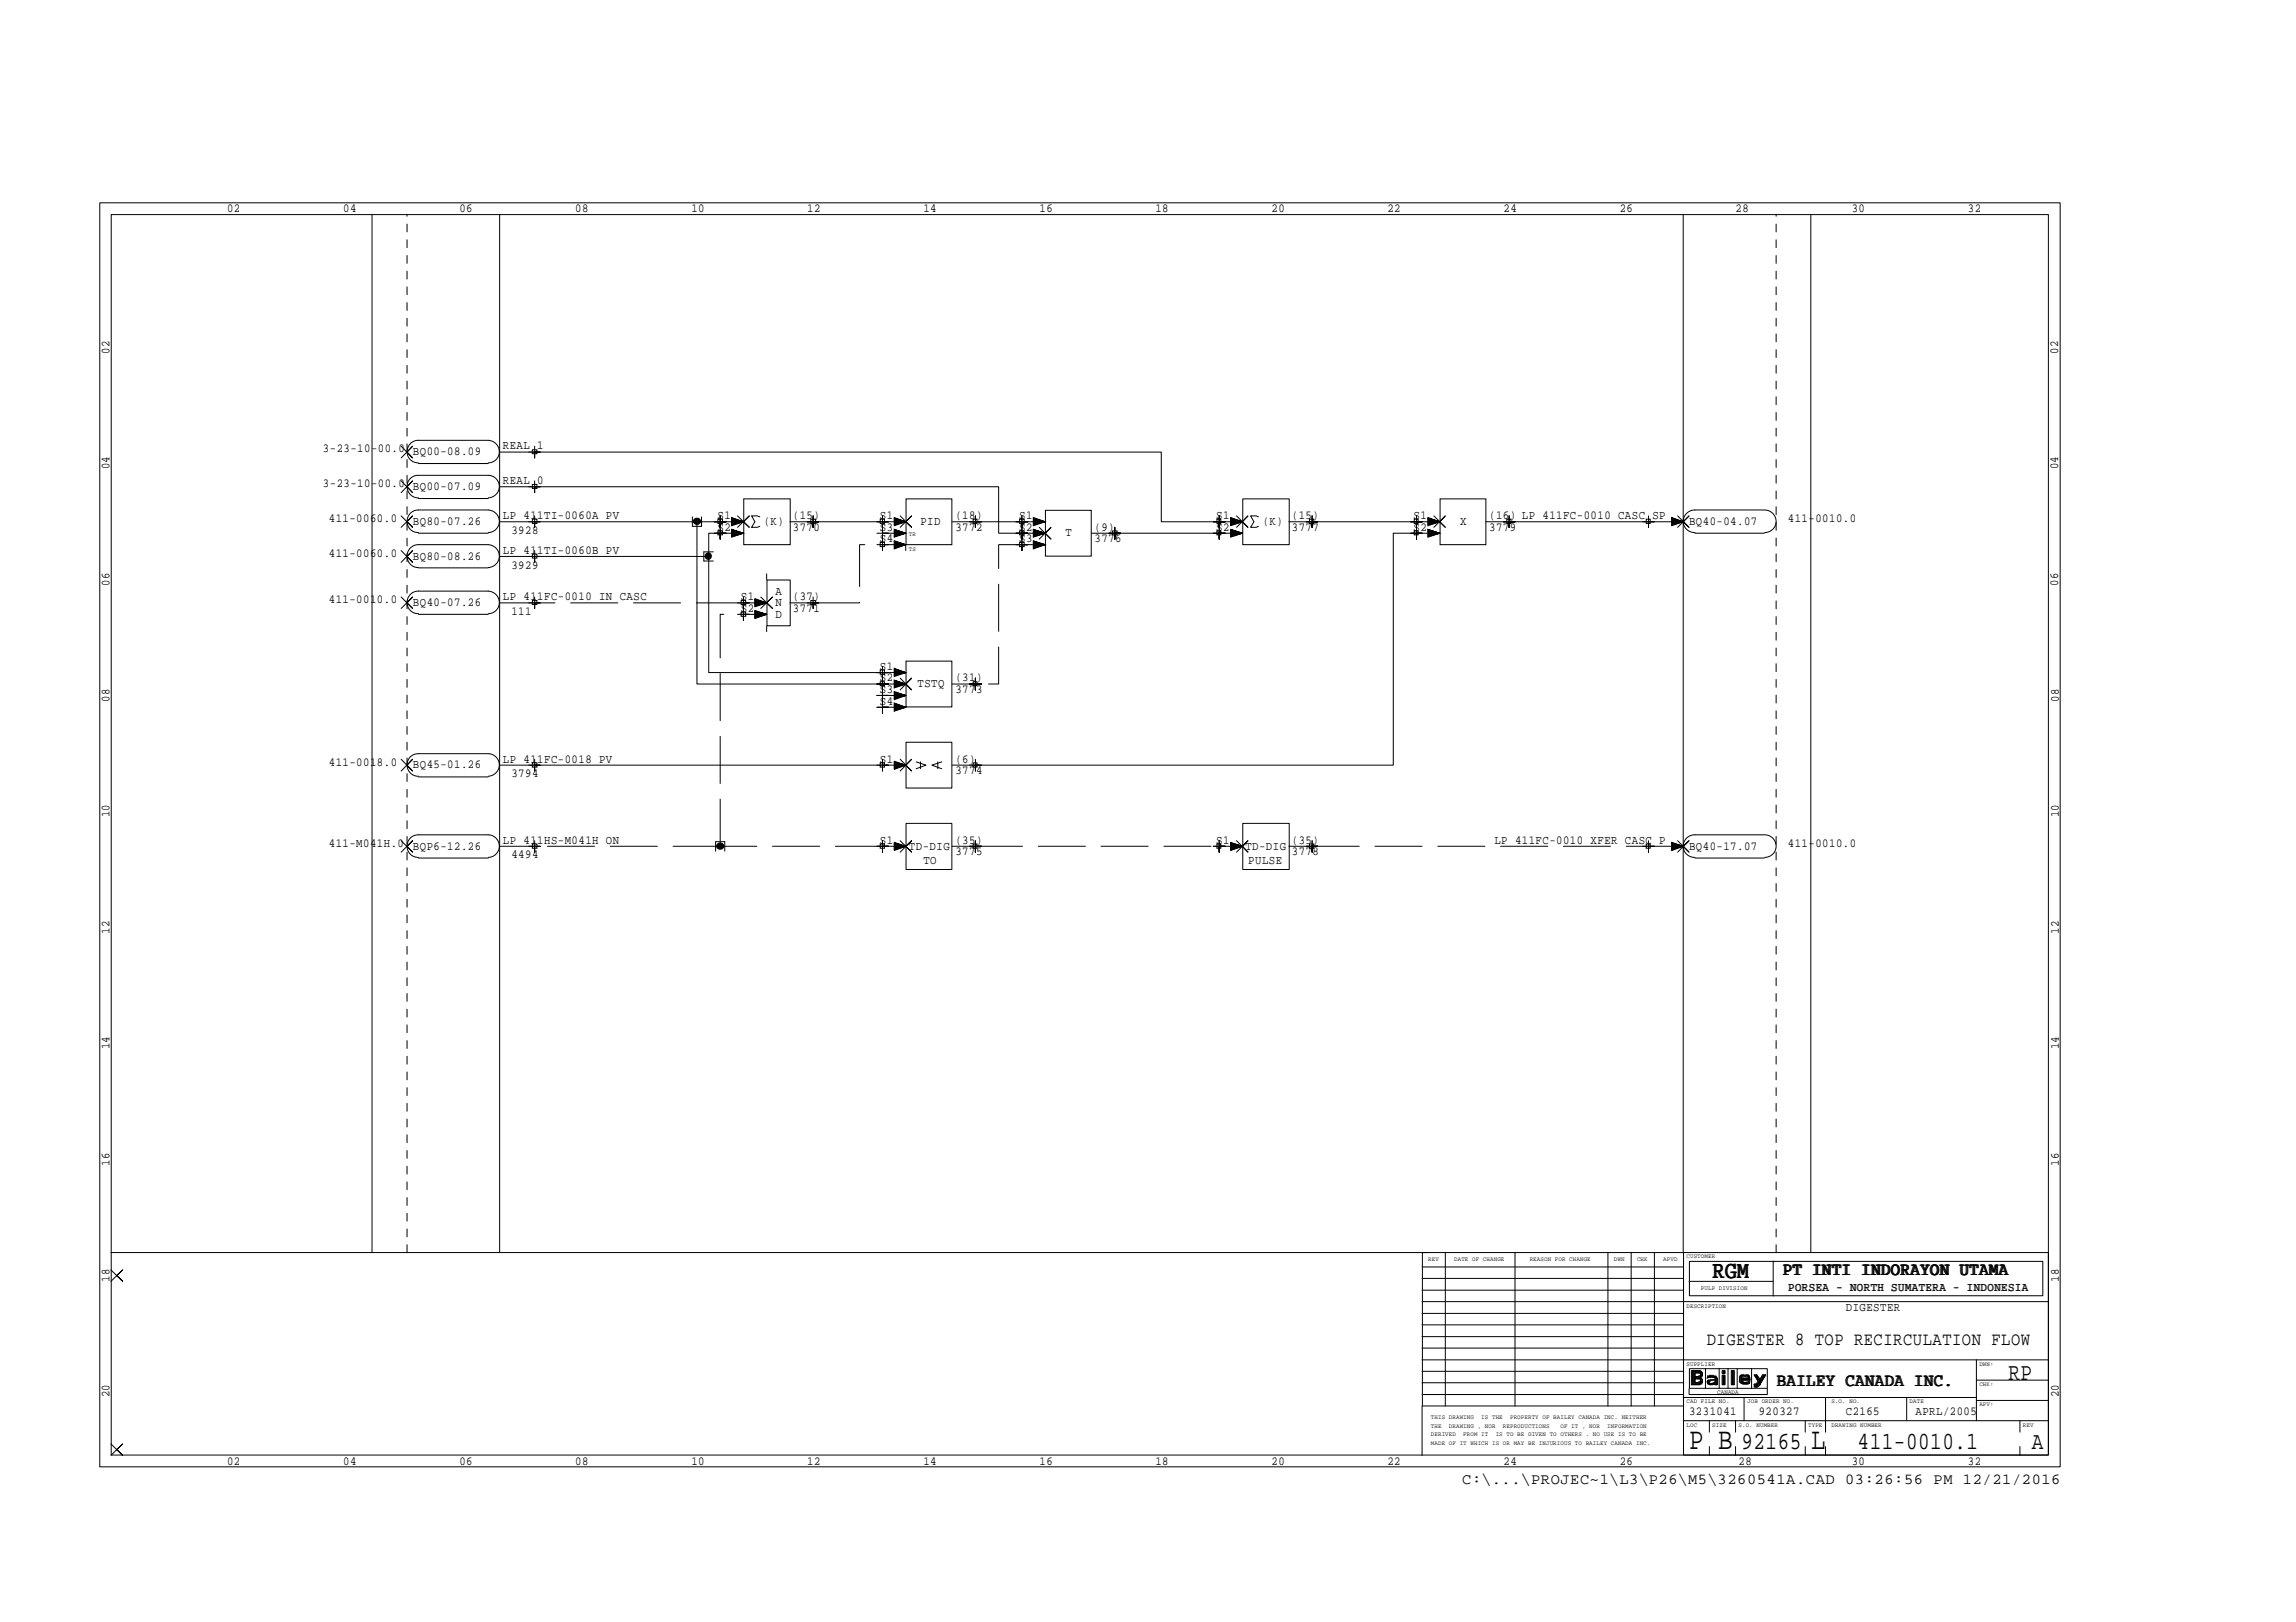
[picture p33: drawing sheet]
<svg xmlns="http://www.w3.org/2000/svg" width="297mm" height="210mm" viewBox="0 0 297 210" stroke-linecap="round" stroke-linejoin="round" font-family="sans-serif">
<defs><g id="words">
<g font-size="4">
<text x="218.5" y="187.6">P B</text>
<text x="234.3" y="187.6">L</text>
</g>
<g font-size="3.2">
<text x="221.5" y="165.4">RGM</text>
<text x="259.8" y="178.6">RP</text>
<text x="225.3" y="187.6">92165</text>
<text x="240.3" y="187.6">411-0010.1</text>
<text x="262.8" y="187.6">A</text>
</g>
<g font-size="2.4">
<text x="230.8" y="165.1">PT INTI INDORAYON UTAMA</text>
<text x="220.8" y="174.1">DIGESTER 8 TOP RECIRCULATION FLOW</text>
<text x="230" y="179.3">BAILEY CANADA INC.</text>
</g>
<text font-size="2" x="189.2" y="192">C:\...\PROJEC~1\L3\P26\M5\3260541A.CAD 03:26:56 PM 12/21/2016</text>
<g font-size="1.6">
<text x="29.4" y="27.4">02</text>
<text x="44.4" y="27.4">04</text>
<text x="59.4" y="27.4">06</text>
<text x="74.4" y="27.4">08</text>
<text x="89.4" y="27.4">10</text>
<text x="104.4" y="27.4">12</text>
<text x="119.5" y="27.4">14</text>
<text x="134.5" y="27.4">16</text>
<text x="149.5" y="27.4">18</text>
<text x="164.5" y="27.4">20</text>
<text x="179.5" y="27.4">22</text>
<text x="194.5" y="27.4">24</text>
<text x="209.5" y="27.4">26</text>
<text x="224.5" y="27.4">28</text>
<text x="239.6" y="27.4">30</text>
<text x="254.6" y="27.4">32</text>
<text x="14.2" y="45.8" transform="rotate(-90 14.2 45.8)">02</text>
<text x="266.3" y="45.8" transform="rotate(-90 266.3 45.8)">02</text>
<text x="41.8" y="58.5">3-23-10-00.0</text>
<text x="53.4" y="58.9">BQ00-08.09</text>
<text x="65.1" y="58.2">REAL 1</text>
<text x="14.2" y="60.7" transform="rotate(-90 14.2 60.7)">04</text>
<text x="41.8" y="63.1">3-23-10-00.0</text>
<text x="53.4" y="63.4">BQ00-07.09</text>
<text x="65.1" y="62.7">REAL 0</text>
<text x="266.3" y="60.7" transform="rotate(-90 266.3 60.7)">04</text>
<text x="42.5" y="67.6">411-0060.0</text>
<text x="53.4" y="67.9">BQ80-07.26</text>
<text x="65.1" y="71.7">LP 411TI-0060B PV</text>
<text x="65.1" y="67.2">LP 411TI-0060A PV</text>
<text x="66.2" y="69">3928</text>
<text x="92.8" y="68.7">S2</text>
<text x="92.8" y="67.2">S1</text>
<text x="98.8" y="67.9">(K)</text>
<text x="102.6" y="67.2">(15)</text>
<text x="102.6" y="68.7">3770</text>
<text x="113.8" y="70.2">S4</text>
<text x="113.8" y="68.7">S3</text>
<text x="113.8" y="67.2">S1</text>
<text x="119.1" y="67.9">PID</text>
<text x="123.6" y="68.7">3772</text>
<text x="123.6" y="67.2">(18)</text>
<text x="131.9" y="70.2">S3</text>
<text x="131.9" y="68.7">S2</text>
<text x="131.9" y="67.2">S1</text>
<text x="137.8" y="69.4">T</text>
<text x="141.6" y="70.2">3776</text>
<text x="141.6" y="68.7">(9)</text>
<text x="157.3" y="68.7">S2</text>
<text x="157.3" y="67.2">S1</text>
<text x="163.4" y="67.9">(K)</text>
<text x="167.1" y="67.2">(15)</text>
<text x="167.1" y="68.7">3777</text>
<text x="182.9" y="68.7">S2</text>
<text x="182.9" y="67.2">S1</text>
<text x="188.9" y="67.9">X</text>
<text x="192.7" y="67.2">(16) LP 411FC-0010 CASC SP</text>
<text x="192.7" y="68.7">3779</text>
<text x="218.5" y="67.9">BQ40-04.07</text>
<text x="231.3" y="67.6">411-0010.0</text>
<text x="14.2" y="75.8" transform="rotate(-90 14.2 75.8)">06</text>
<text x="42.5" y="72.1">411-0060.0</text>
<text x="53.4" y="72.4">BQ80-08.26</text>
<text x="65.1" y="77.7">LP 411FC-0010 IN CASC</text>
<text x="66.2" y="73.6">3929</text>
<text x="95.8" y="77.7">S1</text>
<text x="100.3" y="77">A</text>
<text x="102.6" y="77.7">(37)</text>
<text x="266.3" y="75.8" transform="rotate(-90 266.3 75.8)">06</text>
<text x="42.5" y="78.1">411-0010.0</text>
<text x="53.4" y="78.4">BQ40-07.26</text>
<text x="66.2" y="79.6">111</text>
<text x="95.8" y="79.2">S2</text>
<text x="100.3" y="79.9">D</text>
<text x="100.3" y="78.4">N</text>
<text x="102.6" y="79.2">3771</text>
<text x="113.8" y="89.7">S3</text>
<text x="113.8" y="88.2">S2</text>
<text x="113.8" y="86.7">S1</text>
<text x="118.7" y="88.9">TSTQ</text>
<text x="123.6" y="88.2">(31)</text>
<text x="123.6" y="89.7">3773</text>
<text x="14.2" y="90.8" transform="rotate(-90 14.2 90.8)">08</text>
<text x="113.8" y="91.2">S4</text>
<text x="266.4" y="90.8" transform="rotate(-90 266.4 90.8)">08</text>
<text x="42.5" y="99.1">411-0018.0</text>
<text x="53.4" y="99.4">BQ45-01.26</text>
<text x="65.1" y="98.7">LP 411FC-0018 PV</text>
<text x="66.2" y="100.6">3794</text>
<text x="113.8" y="98.7">S1</text>
<text x="123.6" y="98.7">(6)</text>
<text x="123.6" y="100.2">3774</text>
<text x="14.2" y="105.8" transform="rotate(-90 14.2 105.8)">10</text>
<text x="266.4" y="105.8" transform="rotate(-90 266.4 105.8)">10</text>
<text x="42.5" y="109.6">411-M041H.0</text>
<text x="53.4" y="110">BQP6-12.26</text>
<text x="65.1" y="109.2">LP 411HS-M041H ON</text>
<text x="66.2" y="111.1">4494</text>
<text x="113.8" y="109.2">S1</text>
<text x="117.6" y="110">TD-DIG</text>
<text x="119.5" y="111.8">TO</text>
<text x="123.6" y="109.2">(35)</text>
<text x="123.6" y="110.7">3775</text>
<text x="157.3" y="109.2">S1</text>
<text x="161.1" y="110">TD-DIG</text>
<text x="161.5" y="111.8">PULSE</text>
<text x="167.1" y="109.2">(35)</text>
<text x="167.1" y="110.7">3778</text>
<text x="193.3" y="109.2">LP 411FC-0010 XFER CASC P</text>
<text x="218.5" y="110">BQ40-17.07</text>
<text x="231.3" y="109.6">411-0010.0</text>
<text x="14.2" y="120.8" transform="rotate(-90 14.2 120.8)">12</text>
<text x="266.4" y="120.8" transform="rotate(-90 266.4 120.8)">12</text>
<text x="14.2" y="135.8" transform="rotate(-90 14.2 135.8)">14</text>
<text x="266.4" y="135.8" transform="rotate(-90 266.4 135.8)">14</text>
<text x="14.2" y="150.8" transform="rotate(-90 14.2 150.8)">16</text>
<text x="266.4" y="150.8" transform="rotate(-90 266.4 150.8)">16</text>
<text x="14.2" y="165.9" transform="rotate(-90 14.2 165.9)">18</text>
<text x="231.4" y="167">PORSEA - NORTH SUMATERA - INDONESIA</text>
<text x="266.4" y="165.9" transform="rotate(-90 266.4 165.9)">18</text>
<text x="238.8" y="169.6">DIGESTER</text>
<text x="14.2" y="180.8" transform="rotate(-90 14.2 180.8)">20</text>
<text x="218.5" y="183.1">3231041</text>
<text x="227.5" y="183.1">920327</text>
<text x="238.8" y="183.1">C2165</text>
<text x="247.8" y="183.1">APRL/2005</text>
<text x="266.4" y="180.8" transform="rotate(-90 266.4 180.8)">20</text>
<text x="29.4" y="189.5">02</text>
<text x="44.4" y="189.5">04</text>
<text x="59.4" y="189.5">06</text>
<text x="74.4" y="189.5">08</text>
<text x="89.4" y="189.5">10</text>
<text x="104.4" y="189.5">12</text>
<text x="119.5" y="189.5">14</text>
<text x="134.5" y="189.5">16</text>
<text x="149.5" y="189.5">18</text>
<text x="164.5" y="189.5">20</text>
<text x="179.5" y="189.5">22</text>
<text x="194.5" y="189.5">24</text>
<text x="209.5" y="189.5">26</text>
<text x="224.9" y="189.5">28</text>
<text x="239.6" y="189.5">30</text>
<text x="254.6" y="189.5">32</text>
</g>
<g font-size=".8">
<text x="117.6" y="71.3">TS</text>
<text x="117.6" y="69.4">TR</text>
<text x="184.8" y="163.2">REV</text>
<text x="188.1" y="163.2">DATE OF CHANGE</text>
<text x="197.9" y="163.2">REASON FOR CHANGE</text>
<text x="208.8" y="163.2">DWN</text>
<text x="211.8" y="163.2">CHK</text>
<text x="215.2" y="163.2">APVD</text>
<text x="218.2" y="162.9">CUSTOMER</text>
<text x="220" y="167">PULP DIVISION</text>
<text x="218.2" y="169.2">DESCRIPTION</text>
<text x="218.2" y="176.7">SUPPLIER</text>
<text x="256.1" y="179.4">CHK:</text>
<text x="256.1" y="176.7">DWN:</text>
<text x="185.1" y="185.9">DERIVED</text>
<text x="185.1" y="184.8">THE</text>
<text x="185.1" y="183.6">THIS DRAWING</text>
<text x="187.4" y="184.8">DRAWING , NOR</text>
<text x="189.3" y="185.9">FROM IT</text>
<text x="191.6" y="183.6">IS THE</text>
<text x="193.5" y="185.9">IS TO BE GIVEN TO OTHERS . NO USE IS TO BE</text>
<text x="194.4" y="184.8">REPRODUCTIONS</text>
<text x="195.4" y="183.6">PROPERTY OF BAILEY CANADA INC. NEITHER</text>
<text x="201.9" y="184.8">OF IT , NOR</text>
<text x="207.9" y="184.8">INFORMATION</text>
<text x="218.2" y="181.6">CAD FILE NO.</text>
<text x="218.2" y="184.6">LOC</text>
<text x="221.5" y="184.6">SIZE</text>
<text x="222.2" y="180.3">CANADA</text>
<text x="224.9" y="184.6">S.O. NUMBER</text>
<text x="226.1" y="181.6">JOB ORDER NO.</text>
<text x="233.9" y="184.6">TYPE</text>
<text x="236.9" y="181.6">S.O. NO.</text>
<text x="236.9" y="184.6">DRAWING NUMBER</text>
<text x="247.1" y="181.6">DATE</text>
<text x="256.1" y="182">APV:</text>
<text x="261.7" y="184.6">REV</text>
<text x="185.1" y="187">MADE OF IT WHICH IS OR MAY BE INJURIOUS TO BAILEY CANADA INC.</text>
</g>
</g></defs>
<path d="M96.2 78h-27M105.2 78h6v-7.5h3M132.2 70.5h-3v18h-3M93.2 109.5h-24M93.2 109.5v-30h3M114.2 109.5h-21M126.2 109.5h31.5M169.8 109.5h43.5" fill="none" stroke="#000" stroke-width=".13" stroke-dasharray="6.1 2"/>
<g fill="none" stroke="#000" stroke-width=".13">
<path d="M12.9 26.2h253.6v163.6h-253.6zM14.4 27.8h250.6v160.5h-250.6zM48.1 27.7v134.4M64.6 27.7v134.4M217.8 27.7v134.4M234.3 27.7v134.4M51.9 57.7l1.5 1.6-.7-.8 .7-.8-1.5 1.6M54.1 59.9a1.46 1.46 0 0 1-1.4-1.5 1.46 1.46 0 0 1 1.4-1.4h9.1a1.46 1.46 0 0 1 1.4 1.4 1.46 1.46 0 0 1-1.4 1.5M54.1 60h9.1M64.6 58.5h85.6v9h10.5l-1.5-.1M68.9 58.2h.6v.5h-.6zM69.2 57.7v1.6v-.8h.7h-1.5"/>
<path d="M51.9 62.2l1.5 1.6-.7-.8 .7-.8-1.5 1.6M51.9 77.3l1.5 1.4-.7-.7 .7-.7-1.5 1.4M51.9 71.2l1.5 1.6-.7-.8 .7-.8-1.5 1.6M51.9 66.8l1.5 1.4-.7-.7 .7-.7-1.5 1.4M54.1 64.4a1.46 1.46 0 0 1-1.4-1.4 1.46 1.46 0 0 1 1.4-1.5h9.1a1.46 1.46 0 0 1 1.4 1.5 1.46 1.46 0 0 1-1.4 1.4M54.1 79.4a1.46 1.46 0 0 1-1.4-1.4 1.46 1.46 0 0 1 1.4-1.5h9.1a1.46 1.46 0 0 1 1.4 1.5 1.46 1.46 0 0 1-1.4 1.4M54.1 73.4a1.48 1.48 0 0 1-1.4-1.4 1.48 1.48 0 0 1 1.4-1.5h9.1a1.48 1.48 0 0 1 1.4 1.5 1.48 1.48 0 0 1-1.4 1.4M54.1 68.9a1.46 1.46 0 0 1-1.4-1.4 1.46 1.46 0 0 1 1.4-1.5h9.1a1.46 1.46 0 0 1 1.4 1.5 1.46 1.46 0 0 1-1.4 1.4M54.1 64.5h9.1M54.1 79.5h9.1M54.1 73.5h9.1M54.1 69h9.1"/>
<path d="M64.6 63h64.6v6h6l-1.5-.1M64.6 72h27.1M64.6 78h4.6M68.9 62.7h.6v.5h-.6zM68.9 77.7h.6v.5h-.6zM68.9 71.7h.6v.5h-.6zM68.9 67.2h.6v.5h-.6zM69.2 62.2v1.6v-.8h.7h-1.5M69.2 77.3v1.4v-.7h.7h-1.5M69.2 71.2v1.6v-.8h.7h-1.5M69.2 66.8v1.4v-.7h.7h-1.5M89.6 66.9v1.2h1.2v-1.2"/>
<path d="M90.2 67.5v21h27l-1.5-.1M91.7 72v15h25.5h-1.5M92.3 71.4h-1.2v1.2h1.2M92.9 67.2h.6v.5h-.6zM92.9 68.7h.6v.5h-.6zM93.2 66.8v1.4v-.7h.7h-1.5M93.2 68.2v1.6v-.8h.7h-1.5M94.7 68.9l1.5 .1h-4.5v3M94.7 69.4l1.5-.4-1.5 .5M94.7 69.2l1.5-.2-1.5 .3M94.7 69.1l1.5-.1-1.5 .2M94.7 68.8l1.5 .2-1.5-.2"/>
<path d="M94.7 68.6l1.5 .4-1.5-.3M94.7 68.5l1.5 .5-1.5 .5v-1l1.5 .5M94.7 67.9l1.5-.4-1.5 .4M94.7 67.7l1.5-.2-1.5 .3M94.7 67.6l1.5-.1-1.5 .1M94.7 67.4l1.5 .1h-31.6M94.7 67.3l1.5 .2-1.5-.1M94.7 67.1l1.5 .4-1.5-.3M94.7 67.1l1.5 .4-1.5 .5v-1l1.5 .5M95.4 66.8l1.5 1.4-.7-.7 .7-.7-1.5 1.4M95.9 77.7h.6v.5h-.6zM95.9 79.2h.6v.6h-.6z"/>
<path d="M96.2 77.3v1.4v-.7h.7h-1.5M96.2 78.7v1.6v-.8h.7h-1.5M96.2 64.6h6v5.9h-6zM97.7 78.4l1.5-.4-1.5 .4M97.7 78.2l1.5-.2-1.5 .3M97.7 78.1l1.5-.1-1.5 .1M97.7 77.9l1.5 .1h-3M97.7 77.8l1.5 .2-1.5-.1M97.7 77.6l1.5 .4-1.5-.3M97.7 77.6l1.5 .4-1.5 .5v-1l1.5 .5M97.7 79.9l1.5-.4-1.5 .5M97.7 79.8l1.5-.3-1.5 .3"/>
<path d="M97.7 79.6l1.5-.1-1.5 .2M97.7 79.4l1.5 .1h-3M97.7 79.3l1.5 .2-1.5-.1M97.7 79.1l1.5 .4-1.5-.3M97.7 79.1l1.5 .4-1.5 .6v-1.1l1.5 .5M98.3 66.9l-.3-.1h-.8l.5 .7-.5 .7h.8l.3-.1M98.4 77.3l1.5 1.4-.7-.7 .7-.7-1.5 1.4M99.2 74.3v.7M99.2 75.1h3v5.9h-3zM102.2 78h3M104.9 77.7h.6v.5h-.6zM104.9 67.2h.6v.5h-.6z"/>
<path d="M105.2 77.3v1.4v-.7h.7h-1.5M105.2 66.8v1.4v-.7h.7h-1.5M113.9 67.2h.5v.5h-.5zM113.9 70.2h.5v.5h-.5zM114.2 66.8v1.4v-.7h.7h-1.5M114.2 68.2v1.6v-.8h.7h-1.5M114.2 69.8v1.4v-.7h.7h-1.5M115.7 70.9l1.5-.4-1.5 .5M115.7 70.7l1.5-.2-1.5 .3M115.7 70.6l1.5-.1-1.5 .2M115.7 70.4l1.5 .1h-3M115.7 70.3l1.5 .2-1.5-.1"/>
<path d="M115.7 70.1l1.5 .4-1.5-.3M115.7 70.1l1.5 .4-1.5 .5v-1l1.5 .5v.7M115.7 69.4l1.5-.4-1.5 .5M115.7 69.2l1.5-.2-1.5 .3M115.7 69.1l1.5-.1-1.5 .2M115.7 68.9l1.5 .1h-3M115.7 68.8l1.5 .2-1.5-.2M115.7 68.6l1.5 .4-1.5-.3M115.7 68.5l1.5 .5-1.5 .5v-1l1.5 .5M115.7 67.9l1.5-.4-1.5 .4M115.7 67.7l1.5-.2-1.5 .3M115.7 67.6l1.5-.1-1.5 .1"/>
<path d="M115.7 67.4l1.5 .1h-15M115.7 67.3l1.5 .2-1.5-.1M115.7 67.1l1.5 .4-1.5-.3M115.7 67.1l1.5 .4-1.5 .5v-1l1.5 .5M116.5 66.8l1.4 1.4-.7-.7 .7-.7-1.4 1.4M117.2 64.6h5.9v5.9h-5.9zM125.9 67.2h.5v.5h-.5zM126.2 66.8v1.4v-.7h.8h-1.6M131.9 67.2h.6v.5h-.6zM131.9 68.7h.6v.5h-.6zM131.9 70.2h.6v.5h-.6zM132.2 68.2v1.6v-.8h.8h-1.6"/>
<path d="M132.2 66.8v1.4v-.7h.8h-1.6M132.2 69.8v1.4v-.7h.8h-1.6M133.7 67.9l1.5-.4-1.5 .4M133.7 67.7l1.5-.2-1.5 .3M133.7 67.6l1.5-.1-1.5 .1M133.7 67.4l1.5 .1h-12M133.7 67.3l1.5 .2-1.5-.1M133.7 67.1l1.5 .4-1.5-.3M133.7 67.1l1.5 .4-1.5 .5v-1l1.5 .5M133.7 70.9l1.5-.4-1.5 .5M133.7 70.7l1.5-.2-1.5 .3M133.7 70.6l1.5-.1-1.5 .2"/>
<path d="M133.7 70.4l1.5 .1h-3M133.7 70.3l1.5 .2-1.5-.1M133.7 70.1l1.5 .4-1.5-.3M133.7 70.1l1.5 .4-1.5 .5v-1l1.5 .5M133.7 69.4l1.5-.4-1.5 .5M133.7 69.2l1.5-.2-1.5 .3M133.7 69.1l1.5-.1-1.5 .2M133.7 68.8l1.5 .2-1.5-.2M133.7 68.6l1.5 .4-1.5-.3M133.7 68.5l1.5 .5-1.5 .5v-1l1.5 .5M134.4 68.2l1.6 1.6-.8-.8 .8-.8-1.6 1.6M135.3 66h5.9v6h-5.9z"/>
<path d="M143.9 68.7h.6v.5h-.6zM144.2 68.2v1.6v-.8h.7h-1.4M157.4 67.2h.5v.5h-.5zM157.4 68.7h.5v.5h-.5zM157.7 66.8v1.4v-.7h.8h-1.5M157.7 68.2v1.6v-.8h.8h-1.5M159.2 69.4l1.5-.4-1.5 .5M159.2 69.2l1.5-.2-1.5 .3M159.2 69.1l1.5-.1-1.5 .2M159.2 68.9l1.5 .1h-19.5M159.2 68.8l1.5 .2-1.5-.2M159.2 68.6l1.5 .4-1.5-.3"/>
<path d="M159.2 68.5l1.5 .5-1.5 .5v-1l1.5 .5M159.2 67.9l1.5-.4-1.5 .4M159.2 67.7l1.5-.2-1.5 .3M159.2 67.6l1.5-.1-1.5 .1M159.2 67.3l1.5 .2-1.5-.1M159.2 67.1l1.5 .4-1.5-.3M159.2 67.1l1.5 .4-1.5 .5v-1l1.5 .5M160 66.8l1.5 1.4-.8-.7 .8-.7-1.5 1.4M160.8 64.6h6v5.9h-6zM162.8 66.9l-.3-.1h-.7l.4 .7-.4 .7h.7l.3-.1M169.4 67.2h.6v.5h-.6zM169.8 66.8v1.4v-.7h.7h-1.5"/>
<path d="M183 67.2h.5v.5h-.5zM183 68.7h.5v.5h-.5zM183.3 66.8v1.4v-.7h.7h-1.5M183.3 68.2v1.6v-.8h.7h-1.5M184.7 68.9l1.6 .1h-6v30h-57.1M184.7 69.4l1.6-.4-1.6 .5M184.7 69.2l1.6-.2-1.6 .3M184.7 69.1l1.6-.1-1.6 .2M184.7 68.8l1.6 .2-1.6-.2M184.7 68.6l1.6 .4-1.6-.3M184.7 68.5l1.6 .5-1.6 .5v-1l1.6 .5M184.7 67.9l1.6-.4-1.6 .4"/>
<path d="M184.7 67.7l1.6-.2-1.6 .3M184.7 67.6l1.6-.1-1.6 .1M184.7 67.4l1.6 .1h-19.6M184.7 67.3l1.6 .2-1.6-.1M184.7 67.1l1.6 .4-1.6-.3M184.7 67.1l1.6 .4-1.6 .5v-1l1.6 .5M185.5 66.8l1.5 1.4-.7-.7 .7-.7-1.5 1.4M186.3 64.6h5.9v5.9h-5.9zM194.9 67.2h.6v.5h-.6zM195.2 66.8v1.4v-.7h.8h-1.5M213 67.2h.5v.5h-.5zM213.3 66.8v1.4v-.7h.7h-1.5"/>
<path d="M216.3 67.9l1.5-.4-1.5 .4M216.3 67.7l1.5-.2-1.5 .3M216.3 67.6l1.5-.1-1.5 .1M216.3 67.4l1.5 .1h-1.5M216.3 67.3l1.5 .2-1.5-.1M216.3 67.1l1.5 .4-1.5-.3M216.3 67.1l1.5 .4-1.5 .5v-1l1.5 .5h-25.6M217 66.8l1.5 1.4-.7-.7 .7-.7-1.5 1.4M219.3 69h9M228.3 66h-9a1.46 1.46 0 0 0-1.5 1.5 1.46 1.46 0 0 0 1.5 1.4M228.3 66a1.46 1.46 0 0 1 1.5 1.5 1.46 1.46 0 0 1-1.5 1.4M51.9 98.3l1.5 1.5-.7-.8 .7-.7-1.5 1.5"/>
<path d="M68.9 98.7h.6v.6h-.6zM69.2 98.3v1.5v-.8h.7h-1.5M99.2 81v.7M113.9 98.7h.5v.6h-.5zM113.9 86.7h.5v.5h-.5zM113.9 88.2h.5v.5h-.5zM114.2 98.3v1.5v-.8h.7h-1.5M114.2 87.8v1.5v-.8h.7h-1.5M114.2 86.3v1.5v-.8h.7h-1.5M114.2 89.3v1.5v-.8h.7h-1.5M114.2 90.8v1.5v-.8h.7h-1.5M115.7 99.4l1.5-.4-1.5 .5"/>
<path d="M115.7 99.3l1.5-.3-1.5 .3M115.7 99.1l1.5-.1-1.5 .2M115.7 98.9l1.5 .1h-52.6M115.7 98.8l1.5 .2-1.5-.1M115.7 98.6l1.5 .4-1.5-.3M115.7 98.6l1.5 .4-1.5 .6v-1.1l1.5 .5M115.7 91.9l1.5-.4-1.5 .5M115.7 91.7l1.5-.2-1.5 .3M115.7 91.6l1.5-.1-1.5 .2M115.7 91.4l1.5 .1h-3M115.7 91.3l1.5 .2-1.5-.1M115.7 91.1l1.5 .4-1.5-.3"/>
<path d="M115.7 91.1l1.5 .4-1.5 .5v-1l1.5 .5M115.7 87.4l1.5-.4-1.5 .5M115.7 87.2l1.5-.2-1.5 .3M115.7 87.1l1.5-.1-1.5 .2M115.7 86.8l1.5 .2-1.5-.1M115.7 86.7l1.5 .3-1.5-.3M115.7 86.6l1.5 .4-1.5 .5v-1l1.5 .5M115.7 90.4l1.5-.4-1.5 .5M115.7 90.3l1.5-.3-1.5 .3M115.7 90.1l1.5-.1-1.5 .2M115.7 90h1.5h-3M115.7 89.8l1.5 .2-1.5-.1"/>
<path d="M115.7 89.7l1.5 .3-1.5-.3M115.7 89.6l1.5 .4-1.5 .6v-1.1l1.5 .5M115.7 88.9l1.5-.4-1.5 .5M115.7 88.7l1.5-.2-1.5 .3M115.7 88.6l1.5-.1-1.5 .2M115.7 88.3l1.5 .2-1.5-.2M115.7 88.1l1.5 .4-1.5-.3M115.7 88.1l1.5 .4-1.5 .5v-1l1.5 .5M116.5 98.3l1.4 1.5-.7-.8 .7-.7-1.4 1.5M116.5 87.8l1.4 1.5-.7-.8 .7-.7-1.4 1.5M117.2 96.1h5.9v5.9h-5.9zM117.2 85.6h5.9v5.9h-5.9z"/>
<path d="M118.5 98.6l1.3 .4-1.3 .5M119.1 98.6v.9M121.3 98.6v.9M121.8 98.6l-1.2 .4 1.2 .5M123.2 88.5h3M125.9 98.7h.5v.6h-.5zM125.9 88.2h.5v.5h-.5zM126.2 98.3v1.5v-.8h.8h-1.6M126.2 87.8v1.5v-.8h.8h-1.6M51.9 108.8l1.5 1.5-.7-.8 .7-.7-1.5 1.5M54.1 111a1.46 1.46 0 0 1-1.4-1.5 1.46 1.46 0 0 1 1.4-1.5h9.1a1.46 1.46 0 0 1 1.4 1.5 1.46 1.46 0 0 1-1.4 1.5M54.1 100.5a1.46 1.46 0 0 1-1.4-1.5 1.46 1.46 0 0 1 1.4-1.5h9.1a1.46 1.46 0 0 1 1.4 1.5 1.46 1.46 0 0 1-1.4 1.5"/>
<path d="M54.1 111h9.1M54.1 100.5h9.1M64.6 109.5h4.6M68.9 109.2h.6v.6h-.6zM69.2 108.8v1.5v-.8h.7h-1.5M92.6 110.2v-1.3h1.2v1.3M113.9 109.2h.5v.6h-.5zM114.2 108.8v1.5v-.8h.7h-1.5M115.7 109.9l1.5-.4-1.5 .5M115.7 109.8l1.5-.3-1.5 .4M115.7 109.6l1.5-.1-1.5 .2M115.7 109.5h1.5h-3"/>
<path d="M115.7 109.3l1.5 .2-1.5-.1M115.7 109.2l1.5 .3-1.5-.3M115.7 109.1l1.5 .4-1.5 .6v-1.1l1.5 .5M116.5 108.8l1.4 1.5-.7-.8 .7-.7-1.4 1.5M117.2 106.6h5.9v5.9h-5.9zM123.2 109.5h3M125.9 109.2h.5v.6h-.5zM126.2 108.8v1.5v-.8h.8h-1.6M157.4 109.2h.5v.6h-.5zM157.7 108.8v1.5v-.8h.8h-1.5M159.2 109.9l1.5-.4-1.5 .5M159.2 109.8l1.5-.3-1.5 .4"/>
<path d="M159.2 109.6l1.5-.1-1.5 .2M159.2 109.5h1.5h-3M159.2 109.3l1.5 .2-1.5-.1M159.2 109.2l1.5 .3-1.5-.3M159.2 109.1l1.5 .4-1.5 .6v-1.1l1.5 .5M160 108.8l1.5 1.5-.8-.8 .8-.7-1.5 1.5M160.8 106.6h6v5.9h-6zM166.7 109.5h3.1M169.4 109.2h.6v.6h-.6zM169.8 108.8v1.5v-.8h.7h-1.5M213 109.2h.5v.6h-.5zM213.3 108.8v1.5v-.8h.7h-1.5"/>
<path d="M216.3 109.9l1.5-.4-1.5 .5M216.3 109.8l1.5-.3-1.5 .4M216.3 109.6l1.5-.1-1.5 .2M216.3 109.5h1.5h-1.5M216.3 109.3l1.5 .2-1.5-.1M216.3 109.2l1.5 .3-1.5-.3M216.3 109.1l1.5 .4-1.5 .6v-1.1l1.5 .5h-4.5M217 108.8l1.5 1.5-.7-.8 .7-.7-1.5 1.5M219.3 111h9M228.3 108h-9a1.46 1.46 0 0 0-1.5 1.5 1.46 1.46 0 0 0 1.5 1.5M228.3 108a1.46 1.46 0 0 1 1.5 1.5 1.46 1.46 0 0 1-1.5 1.5M14.3 164.3l1.6 1.5-.8-.7 .8-.8-1.6 1.5"/>
<path d="M14.3 162.1h170.4M184 178.9h33.8M184 177.5h33.8M184 176h81M184 174.5h33.8M184 173h33.8M184 171.4h33.8M184 170h33.8M184 168.4h81M184 167h33.8M184 165.4h33.8M184 164h33.8"/>
<path d="M184 162.1h33.8v19.8h-33.8zM187 162.1v19.8M196 162.1v19.8M208 162.1v19.8M211 162.1v19.8M214 162.1v19.8M217.8 162.1h47.2v26.2h-47.2zM218.5 179.7v.8h10.1v-.8M218.5 165.8h10.9M218.6 163.2h45.7v4.5h-45.7zM218.6 177.1h10v2.6h-10zM218.9 177.4v1.8"/>
<path d="M219 177.4v1.8M219.1 177.4v1.8M219.2 177.4v1.8M219.3 177.4v1.8M219.3 177.4v.3M219.3 178.1v.3M219.3 178.9v.3M219.4 177.4v.3M219.4 178.1v.3M219.4 178.9v.3M219.5 177.4v.3M219.5 178.1v.3"/>
<path d="M219.5 178.9v.3M219.6 177.4v.3M219.6 178.1v.3M219.6 178.9v.3M219.7 177.4v.3M219.7 178.1v.3M219.7 178.9v.3M219.8 177.7h-.5v.4h.5v.3M219.8 178.4h-.5v.5h.5v.3M219.8 178.4l.2 .2-.1 .2h-.2M219.8 177.7h.2v.2l-.3 .2M219.8 177.4v.3"/>
<path d="M219.9 178.3a.4 .4 0 0 1 .3 .5 .4 .4 0 0 1-.4 .3M219.9 177.4a.43 .43 0 0 1 .3 .4 .43 .43 0 0 1-.4 .4M219.9 177.4h-1.1v1.8h1.1v-.3M219.9 177.4v.3M219.9 178.1v.3M220 177.4v.4M220 178.1v.4M220 178.8v.4M220 177.5v.7M220 178.4v.7M220.1 177.5v.7M220.1 178.4v.7"/>
<path d="M220.2 177.5v.7M220.2 178.4v.7M220.3 177.6v.5M220.3 178.5v.4M220.6 177.1v2.6M220.9 179l.2 .1 .3 .1M220.9 178.6v.4l-.1-.2 .3-.2v.5M220.9 178.3v-.2l-.1 .3 .6-.2 .5 .1M221 178.1v.2M221 178.6v.5M221.1 178.1v.1M221.1 178v.2"/>
<path d="M221.1 178.6v.1M221.2 178.5v.2l-.1 .2h.1M221.2 178v.2M221.2 179v.2M221.3 178v.2M221.3 178.5v.2M221.3 179v.2M221.4 179v.2l.4-.1M221.4 178v.1M221.4 178.5v.1M221.4 178v.2M221.4 179v.2"/>
<path d="M221.5 179.2v-.2h.1v.2M221.5 178v.2M221.5 178.5v.1M221.6 178v.2M221.6 178.5v.1M221.7 178v.2M221.7 178.5v.1M221.7 178.9v.3M221.7 178.1v.1M221.7 178.9v.2M221.8 179.1v-.2l-.7 .1v.2M221.8 178.1v.2"/>
<path d="M221.8 178.5v.1M221.9 178.6l-.1 .3M221.9 178.3l-.1 .1M221.9 178.1l.1 .3M221.9 178.1v.2M221.9 178.4v.8M222 178.1v1.1M222.1 178.2v1M222.2 178.4v.8h-.4v-.1M222.4 177.1v2.6M222.8 177.4h.4v.4h-.4zM222.8 178h.4v1.2h-.4z"/>
<path d="M222.9 177.4v.4M222.9 178v1.2M223 177.4v.4M223 178v1.2M223.1 177.4v.4M223.1 178v1.2M223.6 177.1v2.6M224 177.4h.4v1.8h-.4zM224.1 177.4v1.8M224.2 177.4v1.8M224.3 177.4v1.8M224.7 177.1v2.6"/>
<path d="M225 178.7l.3 .3M225 178.3v.4M225.1 178.1v.8M225.2 178l.4-.1v.2M225.2 178l-.2 .3M225.2 178v.9M225.3 178.6a.5 .5 0 0 0 .6 .3M225.3 179l.5 .1 .5-.1M225.3 178.1v.2M225.3 178v1M225.3 178.4h.8v.2M225.3 177.9v1.1"/>
<path d="M225.4 177.9v.2M225.4 178.4v.2M225.4 178.7v.4M225.5 178.2l.2-.1 .3 .1M225.5 177.9v.2M225.5 178.4v.2M225.5 178.8v.3M225.6 178.4v.2M225.6 178.9v.2M225.6 177.9v.2M225.7 177.9v.2M225.7 178.4v.2"/>
<path d="M225.7 178.9v.2M225.8 177.9v.2M225.8 178.4v.2M225.8 178.9v.2M225.9 177.9v.2M225.9 178.4v.2M225.9 178.9v.2M226 178.4v.2M226 178.9v.2M226 177.9v.2M226.1 177.9v.3M226.1 178.9v.2"/>
<path d="M226.2 177.9v.7M226.2 178.9v.2M226.2 178l-.2-.1v.2M226.2 178.1l.1 .3M226.3 178v.6M226.3 178.8v.2M226.3 178.1v.5M226.4 178.7l-.6 .2M226.4 178.3v.3h-1.1M226.4 178.7l-.1 .3M226.6 177.1v2.6M226.9 179.2v-.1h.3v.4"/>
<path d="M226.9 179.2v.3h.3M226.9 179.2h.5M227 177.9v.2M227 179.1v.4M227.1 177.9v.2M227.1 179.1v.4M227.2 177.9v.4M227.2 179.1v.4M227.2 177.9v.5M227.3 177.9v.6M227.3 179.1v.4M227.3 177.9h-.4l.8 1.2 .7-1.2"/>
<path d="M227.3 177.9l.4 .6M227.4 178.8l-.2 .2M227.4 178.1v.5M227.4 179v.5M227.5 178.1v.6M227.5 178.8v.6M227.5 178.3v1M227.7 178.5v.7M227.7 179.1l-.3 .3-.2 .1M227.7 178.4v.6M227.8 178.3v.6M227.9 178.1v.6"/>
<path d="M228 178.1v.5M228 177.9v.6M228 177.9l-.3 .6M228 177.9h.4M228.1 177.9v.5M228.2 177.9v.4M228.3 177.9v.2M228.4 177.9l-.8 1.4v-.9M229.4 163.2v4.5M255.7 178.6h9.3M255.7 176v7.9M14.3 186.9l1.6 1.4-.8-.7 .8-.7-1.6 1.4"/>
<path d="M184 181.9v6.4M184 180.5h33.8M217.8 180.8h37.9M217.8 183.9h47.2M221.1 183.9v1.4M221.1 187.2v1.1M224.5 183.9v1.4M224.5 187.2v1.1M225.6 180.8v3.1M233.5 183.9v1.4M233.5 187.2v1.1M236.2 180.8v4.5"/>
<path d="M236.2 187.2v1.1M246.7 180.8v3.1M255.7 181.2h9.3M261.3 183.9v1.4M261.3 187.2v1.1"/>
<circle cx="90.2" cy="67.5" r=".44"/>
<circle cx="91.6" cy="72" r=".41"/>
<circle cx="93.2" cy="109.5" r=".44"/>
</g>
<g fill="#000">
<circle cx="90.2" cy="67.5" r=".44"/>
<circle cx="91.6" cy="72" r=".41"/>
<circle cx="93.2" cy="109.5" r=".44"/>
</g>
<path d="M52.7 162.1v-134.4M229.8 162.1v-134.4" fill="none" stroke="#000" stroke-width=".13" stroke-dasharray="1 1 1 1 1 1 1 1"/>
<use href="#words"/>
</svg>
